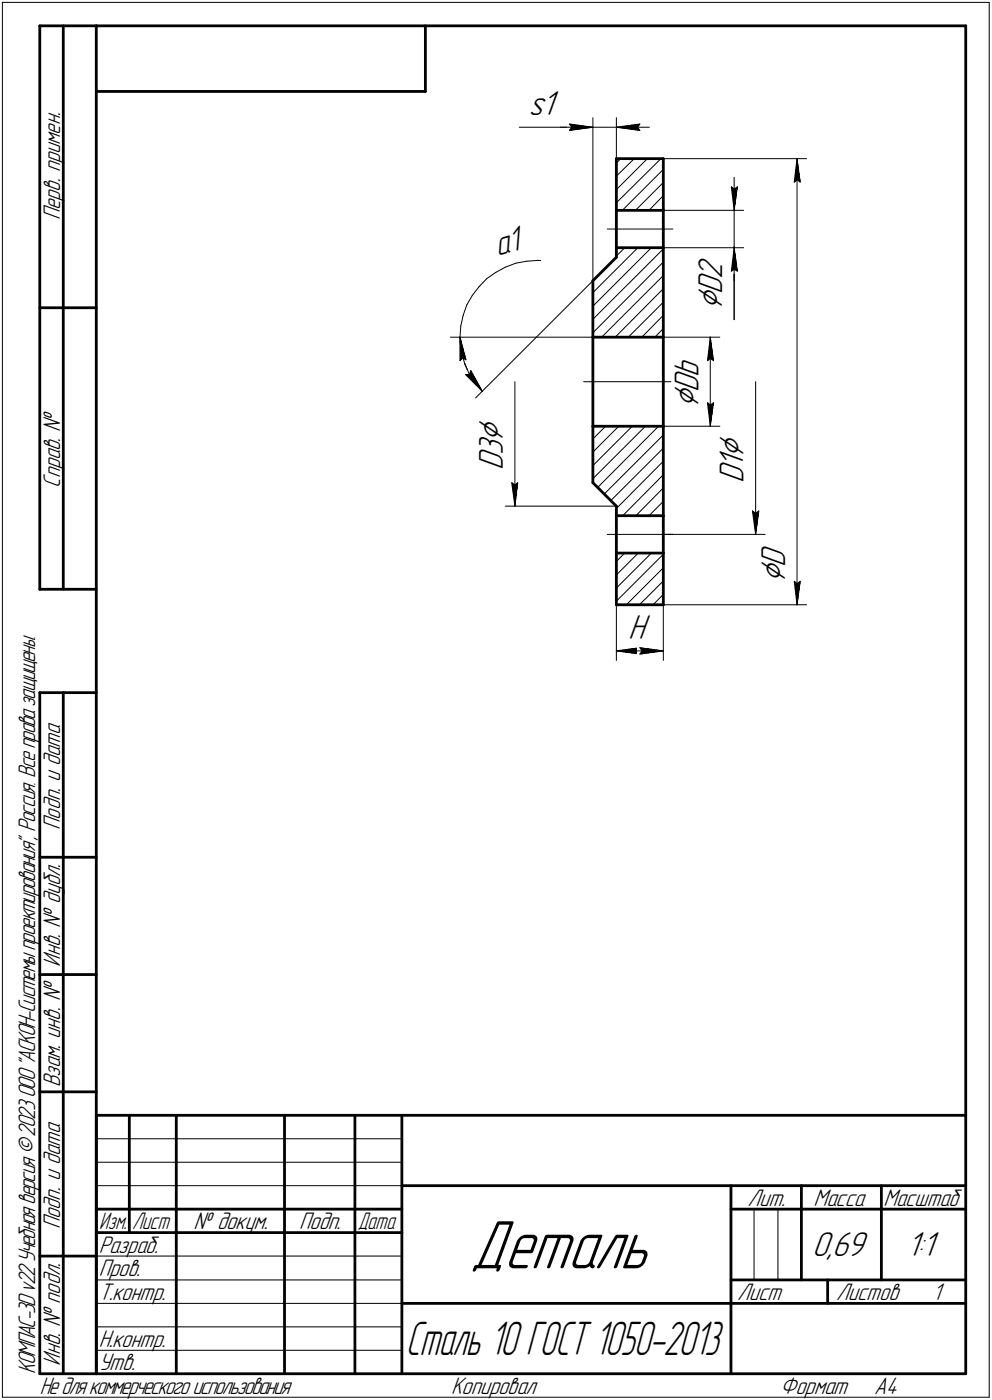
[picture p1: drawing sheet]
<svg xmlns="http://www.w3.org/2000/svg" width="211mm" height="298mm" viewBox="0 0 211 298" stroke-linecap="round" stroke-linejoin="round" font-family="sans-serif">
<defs><g id="words">
<text font-size="15.6" x="100" y="270.1">Деталь</text>
<text font-size="10.7" x="86.3" y="288.5">Сталь 10 ГОСТ 1050-2013</text>
<g font-size="8.5">
<text x="153.7" y="66" transform="rotate(-90 153.7 66)">Ç</text>
<text x="148.6" y="86.9" transform="rotate(-90 148.6 86.9)">Ç</text>
<text x="107" y="94.2" transform="rotate(-90 107 94.2)">Ç</text>
<text x="158.2" y="97.5" transform="rotate(-90 158.2 97.5)">Ç</text>
<text x="167.1" y="124.1" transform="rotate(-90 167.1 124.1)">Ç</text>
</g>
<g font-size="7.8">
<text x="112.5" y="24.5">s1</text>
<text x="105.9" y="54.5" transform="rotate(-16 105.9 54.5)">a1</text>
<text x="153.7" y="59.4" transform="rotate(-90 153.7 59.4)">2</text>
<text x="153.7" y="62.6" transform="rotate(-90 153.7 62.6)">D</text>
<text x="148.6" y="83.4" transform="rotate(-90 148.6 83.4)">D</text>
<text x="148.6" y="80.3" transform="rotate(-90 148.6 80.3)">b</text>
<text x="107" y="100.1" transform="rotate(-90 107 100.1)">D</text>
<text x="107" y="97" transform="rotate(-90 107 97)">3</text>
<text x="158.2" y="99.6" transform="rotate(-90 158.2 99.6)">1</text>
<text x="158.2" y="102.8" transform="rotate(-90 158.2 102.8)">D</text>
<text x="167.1" y="120.7" transform="rotate(-90 167.1 120.7)">D</text>
<text x="133.7" y="136.1">H</text>
<text x="172.8" y="267.5">0,69</text>
<text x="192.9" y="267.5">1:1</text>
</g>
<g font-size="5.4">
<text x="12.8" y="46.9" transform="rotate(-90 12.8 46.9)">Перв. примен.</text>
<text x="12.8" y="103.8" transform="rotate(-90 12.8 103.8)">Справ. !</text>
<text x="12.8" y="176.7" transform="rotate(-90 12.8 176.7)">Подп. и дата</text>
<text x="12.8" y="205.8" transform="rotate(-90 12.8 205.8)">Инв. ! дубл.</text>
<text x="12.8" y="231.6" transform="rotate(-90 12.8 231.6)">Взам. инв. !</text>
<text x="159.1" y="256.8">Лит.</text>
<text x="173.1" y="256.8">Масса</text>
<text x="188" y="256.8">Масштаб</text>
<text x="12.8" y="261.7" transform="rotate(-90 12.8 261.7)">Подп. и дата</text>
<text x="41.2" y="261.8">! докум.</text>
<text x="63.6" y="261.8">Подп.</text>
<text x="21" y="266.8">Разраб.</text>
<text x="21" y="271.8">Пров.</text>
<text x="21" y="276.8">Т.контр.</text>
<text x="156.9" y="276.8">Лист</text>
<text x="177.9" y="276.8">Листов</text>
<text x="198.4" y="276.8">1</text>
<text x="21" y="286.8">Н.контр.</text>
<text x="7.5" y="292.5" transform="rotate(-90 7.5 292.5)">КОМПАС-3Dv22Учебнаяверсия©2023ООО&quot;АСКОН-Системыпроектирования&quot;, Россия. Всеправазащищены.</text>
<text x="12.8" y="290.8" transform="rotate(-90 12.8 290.8)">Инв. ! подл.</text>
<text x="21" y="291.8">Утв.</text>
<text x="8.5" y="296.7">Недлякоммерческогоиспользования</text>
<text x="96" y="296.8">Копировал</text>
<text x="166" y="296.8">Формат</text>
<text x="186" y="296.8">A4</text>
</g>
<g font-size="5.3">
<text x="21.1" y="261.8">Изм.</text>
<text x="28.1" y="261.8">Лист</text>
<text x="76.1" y="261.8">Дата</text>
</g>
</g></defs>
<g fill="none" stroke="#000" stroke-width=".21">
<path d="M.5 .5v297zM.5 .5h210zM210.5 .5v297zM110.5 27.1h10.7zM119.2 27.1h7zM121.2 27.1h5zM121.2 26.4l5 .7zM121.2 26.4l.5 .7zM121.2 27.8l5-.7zM121.7 27.1l-.5 .7zM126.2 25.1v34.7zM126.2 27.1h4.9z"/>
<path d="M131.1 37.5l3.9-3.7zM131.1 34.7l1-.9zM131.1 25.1v29.7zM131.1 27.1l5 .7zM131.1 27.1l5-.7zM131.1 27.1h7.1zM135.6 27.1l.5 .7zM136.1 26.4l-.5 .7zM141.1 33.8h30.5zM155.6 39.8l.6 .5zM155.6 39.8l.6 5zM156.2 37.8v7z"/>
<path d="M156.9 39.8l-.7 5zM169 38.8l.6-.5zM169.6 33.8l.7 5zM169.6 38.3l.7 .5zM169.6 33.8l-.6 5zM169.6 33.8v95zM103.5 59.4l-1.6 1.6zM103.5 59.4l2-1.4zM105.5 58l2-1.1zM107.5 56.9l2.2-.9zM109.7 56l2.3-.4zM112 55.6l2.4-.1z"/>
<path d="M114.4 55.5h.7zM129.2 48.8h14zM131.1 43.2l9.5-9.4zM131.1 40.4l6.7-6.6zM132.4 44.8l8.7-8.7zM132.9 52.7l-1.8 1.8zM135.2 44.8l5.9-5.9zM140.9 44.8l.2-.3zM141.1 55.8l-14.9 15.1zM141.1 41.7l-3 3.1zM141.1 52.7h17.1zM141.1 44.8h17.1z"/>
<path d="M155.6 57.7l.6-.4zM156.2 52.7v15.4zM156.2 52.4v15.7zM156.2 52.7l-.6 5zM156.2 57.3l.7 .4zM156.2 52.7l.7 5zM156.2 52.7v7.1zM156.2 40.3l.7-.5zM156.2 44.8v7.9zM95.8 71.8h30.4zM97.9 72.8l.3 2.4zM97.9 71.8v1z"/>
<path d="M97.9 71.8l1.2 4.8zM97.9 71.8v5zM98 69.4l-.1 2.4zM98.2 75.2l.7 2.3zM98.5 76.2l.6 .4zM98.5 76.2l-.6 .6zM98.6 67.1l-.6 2.3zM98.9 77.5l.9 2.1zM99.1 79.8l3.5 3.5zM99.1 79.8h.8zM99.3 64.9l-.7 2.2zM99.8 79.6l1.3 1.9z"/>
<path d="M100.2 78.9l-.3 .9zM100.2 78.9l2.4 4.4zM100.5 62.9l-1.2 2zM101.9 61l-1.4 1.9zM126.2 68l14.9-15zM126.2 65.2l12.4-12.5zM126.2 62.3l9.5-9.6zM128 71.8l13.1-13.1zM133.7 71.8l7.4-7.5zM141.1 69.9l-1.7 1.9zM141.1 67.1l-4.5 4.7zM141.1 61.5l-10.2 10.3z"/>
<path d="M141.1 71.8h12.1zM150.5 76.8l.6-.5zM151.1 71.8l.7 5zM151.1 76.3l.7 .5zM151.1 71.8l-.6 5zM151.1 71.8v19zM101.1 81.5l1.5 1.8zM101.2 84.8l25-25zM109.6 81.3v26.5zM124.2 81.3h19zM126.2 93.5l2.7-2.7zM131.7 90.8l-5.5 5.5z"/>
<path d="M134.5 90.8l-8.3 8.3zM140.1 90.8l-12.9 13zM141.1 98.2l-10 10.1zM141.1 90.8h12.1zM150.5 85.8l.6 5zM150.5 85.8l.6 .5zM151.1 86.3l.7-.5zM151.8 85.8l-.7 5zM160.8 81.3v32.5zM107.5 107.8h23.6zM108.9 102.8l.7 5zM108.9 102.8l.7 .5z"/>
<path d="M109.6 103.3l.6-.5zM110.2 102.8l-.6 5zM126.2 101.9l11.1-11.1zM128.6 105.2l12.5-12.6zM129.2 113.8h14zM130 106.6l11.1-11.2zM132.9 117.8l-1.8 1.7zM135.8 117.8l-4.7 4.6zM138.1 109.8l3-3zM141.1 109.6l-.1 .2zM141.1 103.9l-5.8 5.9zM141.1 101.1l-8.6 8.7z"/>
<path d="M141.1 113.8h21.7zM160.1 108.8l.7 5zM160.1 108.8l.7 .5zM160.8 109.3l.7-.5zM161.5 108.8l-.7 5zM131.1 128l10-10zM131.1 125.2l7.5-7.4zM131.1 128.8v11.8zM131.1 138.6l5-.7zM131.1 138.6l5 .7zM131.1 138.6h10zM133.3 128.8l7.8-7.9z"/>
<path d="M135.6 138.6l.5 .7zM136.1 128.8l5-5.1zM136.1 137.9l-.5 .7zM136.1 139.3l5-.7zM136.1 137.9l.6 .7zM136.1 137.9l5 .7zM136.7 138.6l-.6 .7zM138.9 128.8l2.2-2.2zM141.1 128.8h30.5zM141.1 128.8v11.8zM169 123.8l.6 5zM169 123.8l.6 .5z"/>
<path d="M169.6 124.3l.7-.5zM170.3 123.8l-.7 5zM20.5 247.5h65zM20.5 252.5h65zM20.5 242.5h65zM160.4 257.5v15zM165.5 257.5v15zM20.5 267.5h65zM20.5 272.5h65zM20.5 277.5h65zM.5 297.5h210zM20.5 282.5h65z"/>
<path d="M20.5 287.5h65z"/>
</g>
<g fill="none" stroke="#000" stroke-width=".59">
<path d="M8.5 5.5v120zM8.5 5.5h12zM13.5 5.5v120zM20.5 5.5v287zM20.5 5.5h185zM20.5 19.5h70zM90.5 5.5v14zM205.5 5.5v287zM131.1 33.8v11zM131.1 33.8h10zM141.1 33.8v11zM126.2 59.8l4.9-5z"/>
<path d="M126.2 59.8v12zM131.1 52.7v2.1zM131.1 52.7h10zM131.1 44.8h10zM131.1 44.8v7.9zM141.1 52.7v19.1zM141.1 44.8v7.9zM8.5 65.5h12zM126.2 71.8h14.9zM126.2 71.8v19zM141.1 71.8v19zM126.2 90.8v12z"/>
<path d="M126.2 90.8h14.9zM141.1 90.8v19zM126.2 102.8l4.9 5zM131.1 107.8v2zM131.1 117.8v11zM131.1 109.8h10zM131.1 117.8h10zM131.1 109.8v8zM141.1 117.8v11zM141.1 109.8v8zM8.5 125.5h12zM131.1 128.8h10z"/>
<path d="M8.5 147.5v145zM8.5 147.5h12zM13.5 147.5v145zM8.5 182.5h12zM8.5 207.5h12zM8.5 232.5h12zM20.5 237.5h185zM20.5 237.5v55zM27.5 237.5v25zM37.5 237.5v55zM60.5 237.5v55zM75.5 237.5v55z"/>
<path d="M85.5 237.5v55zM20.5 257.5h65zM85.5 252.5h120zM155.5 252.5v40zM155.5 257.5h15zM170.5 252.5v20zM170.5 257.5h35zM187.5 252.5v20zM8.5 267.5h12zM20.5 262.5h65zM85.5 277.5h70zM155.5 277.5h50z"/>
<path d="M155.5 272.5h50zM176.1 272.5v5zM8.5 292.5h12zM20.5 292.5h185z"/>
</g>
<g fill="#fff" stroke="#fff" stroke-width=".21">
<path d="M112.4 19h6.8zM112.4 19h6.8zM112.4 19.1h6.8zM112.4 19.2h6.8zM112.4 19.3h6.8zM112.4 19.4h6.8zM112.4 19.5h6.8zM112.4 19.6h6.8zM112.4 19.6h6.8zM112.4 19.7h6.8zM112.4 19.8h6.8zM112.4 19.9h6.8zM112.4 20h6.8zM112.4 20.1h6.8zM112.4 20.2h6.8zM112.4 20.2h6.8zM112.4 20.3h6.8zM112.4 20.4h6.8zM112.4 20.5h6.8zM112.4 20.6h6.8zM112.4 20.7h6.8zM112.4 20.7h6.8zM112.4 20.8h6.8zM112.4 20.9h6.8zM112.4 21h6.8zM112.4 21.1h6.8zM112.4 21.2h6.8zM112.4 21.3h6.8zM112.4 21.3h6.8zM112.4 21.4h6.8zM112.4 21.5h6.8zM112.4 21.6h6.8zM112.4 21.7h6.8zM112.4 21.8h6.8zM112.4 21.8h6.8zM112.4 21.9h6.8zM112.4 22h6.8zM112.4 22.1h6.8zM112.4 22.2h6.8zM112.4 22.3h6.8zM112.4 22.4h6.8zM112.4 22.4h6.8zM112.4 22.5h6.8zM112.4 22.6h6.8zM112.4 22.7h6.8zM112.4 22.8h6.8zM112.4 22.9h6.8zM112.4 22.9h6.8zM112.4 23h6.8zM112.4 23.1h6.8zM112.4 23.2h6.8zM112.4 23.3h6.8zM112.4 23.4h6.8zM112.4 23.5h6.8zM112.4 23.5h6.8zM112.4 23.6h6.8zM112.4 23.7h6.8zM112.4 23.8h6.8zM112.4 23.9h6.8zM112.4 24h6.8zM112.4 24h6.8zM112.4 24.1h6.8zM112.4 24.2h6.8zM112.4 24.3h6.8zM112.4 24.4h6.8zM112.4 24.5h6.8zM112.4 24.6h6.8zM112.4 24.6h6.8zM112.4 24.7h6.8zM112.4 24.8h6.8zM112.4 24.9h6.8zM112.4 25h6.8zM112.4 25.1h6.8zM112.4 25.1h6.8zM112.4 25.2h6.8zM112.4 25.3h6.8zM112.4 25.4h6.8zM112.4 25.5h6.8zM112.4 25.6h6.8zM112.4 25.7h6.8zM112.4 25.7h6.8zM112.4 25.8h6.8zM112.4 25.9h6.8zM112.4 26h6.8z"/>
<path d="M120.6 25.9h.7zM120.6 26h1.3zM120.6 26.1h1.9zM120.6 26.2h2.6zM120.6 26.2h3.2zM120.6 26.3h3.8zM120.6 26.4h4zM120.6 26.5h4.2zM120.6 26.6h4.4zM120.6 26.7h4.6zM120.6 26.8h4.8zM120.6 26.8h5zM120.6 26.9h5.2zM120.6 27h5.4zM120.6 27.1h5.6zM120.6 27.2h5.4zM120.6 27.3h5.2zM120.6 27.3h5zM120.6 27.4h4.8zM120.6 27.5h4.6zM120.6 27.6h4.4zM120.6 27.7h4.2zM120.6 27.8h4zM120.6 27.9h3.8zM120.6 27.9h3.1zM120.6 28h2.3zM120.6 28.1h1.6zM120.6 28.2h.8z"/>
<path d="M136.1 25.9h.6zM135.5 26h1.2zM134.8 26.1h1.9zM134.2 26.2h2.5zM133.6 26.2h3.1zM132.9 26.3h3.8zM132.8 26.4h3.9zM132.6 26.5h4.1zM132.3 26.6h4.4zM132.2 26.7h4.5zM132 26.8h4.7zM131.7 26.8h5zM131.6 26.9h5.1zM131.4 27h5.3zM131.1 27.1h5.6zM131.4 27.2h5.3zM131.6 27.3h5.1zM131.7 27.3h5zM132 27.4h4.7zM132.2 27.5h4.5zM132.3 27.6h4.4zM132.6 27.7h4.1zM132.8 27.8h3.9zM132.9 27.9h3.8zM133.7 27.9h3zM134.5 28h2.2zM135.2 28.1h1.5zM136 28.2h.7z"/>
<path d="M161.4 115.7h7.3zM161.4 115.7h7.3zM161.4 115.8h7.3zM161.4 115.9h7.3zM161.4 116h7.3zM161.4 116.1h7.3zM161.4 116.2h7.3zM161.4 116.2h7.3zM161.4 116.3h7.3zM161.4 116.4h7.3zM161.4 116.5h7.3zM161.4 116.6h7.3zM161.4 116.7h7.3zM161.4 116.8h7.3zM161.4 116.8h7.3zM161.4 116.9h7.3zM161.4 117h7.3zM161.4 117.1h7.3zM161.4 117.2h7.3zM161.4 117.3h7.3zM161.4 117.3h7.3zM161.4 117.4h7.3zM161.4 117.5h7.3zM161.4 117.6h7.3zM161.4 117.7h7.3zM161.4 117.8h7.3zM161.4 117.9h7.3zM161.4 117.9h7.3zM161.4 118h7.3zM161.4 118.1h7.3zM161.4 118.2h7.3zM161.4 118.3h7.3zM161.4 118.4h7.3zM161.4 118.4h7.3zM161.4 118.5h7.3zM161.4 118.6h7.3zM161.4 118.7h7.3zM161.4 118.8h7.3zM161.4 118.9h7.3zM161.4 119h7.3zM161.4 119h7.3zM161.4 119.1h7.3zM161.4 119.2h7.3zM161.4 119.3h7.3zM161.4 119.4h7.3zM161.4 119.5h7.3zM161.4 119.5h7.3zM161.4 119.6h7.3zM161.4 119.7h7.3zM161.4 119.8h7.3zM161.4 119.9h7.3zM161.4 120h7.3zM161.4 120.1h7.3zM161.4 120.1h7.3zM161.4 120.2h7.3zM161.4 120.3h7.3zM161.4 120.4h7.3zM161.4 120.5h7.3zM161.4 120.6h7.3zM161.4 120.6h7.3zM161.4 120.7h7.3zM161.4 120.8h7.3zM161.4 120.9h7.3zM161.4 121h7.3zM161.4 121.1h7.3zM161.4 121.2h7.3zM161.4 121.2h7.3zM161.4 121.3h7.3zM161.4 121.4h7.3zM161.4 121.5h7.3zM161.4 121.6h7.3zM161.4 121.7h7.3zM161.4 121.8h7.3zM161.4 121.8h7.3zM161.4 121.9h7.3zM161.4 122h7.3zM161.4 122.1h7.3zM161.4 122.2h7.3zM161.4 122.3h7.3zM161.4 122.3h7.3zM161.4 122.4h7.3zM161.4 122.5h7.3zM161.4 122.6h7.3zM161.4 122.7h7.3zM161.4 122.8h7.3zM161.4 122.9h7.3zM161.4 122.9h7.3zM161.4 123h7.3zM161.4 123.1h7.3zM161.4 123.2h7.3zM161.4 123.3h7.3zM161.4 123.4h7.3zM161.4 123.4h7.3zM161.4 123.5h7.3zM161.4 123.6h7.3zM161.4 123.7h7.3zM161.4 123.8h7.3zM161.4 123.9h7.3zM161.4 124h7.3zM161.4 124h7.3z"/>
<path d="M169.5 34h.3zM169.5 34.1h.3zM169.5 34.2h.3zM169.4 34.3h.4zM169.4 34.4h.4zM169.3 34.5h.6zM169.3 34.5h.6zM169.3 34.6h.7zM169.2 34.7h.8zM169.2 34.8h.9zM169.2 34.9h.9zM169.2 35h.9zM169.2 35.1h1zM169.1 35.1h1.1zM169.1 35.2h1.2zM169.1 35.3h1.2zM169 35.4h1.3zM169 35.5h1.3zM168.9 35.6h1.4zM168.9 35.6h1.5zM168.9 35.7h1.5zM168.9 35.8h1.5zM168.9 35.9h1.5zM168.9 36h1.5zM168.9 36.1h1.5zM168.9 36.2h1.5zM168.8 36.2h1.7zM168.8 36.3h1.7zM168.8 36.4h1.7zM168.8 36.5h1.7zM168.8 36.6h1.7zM168.8 36.7h1.7zM168.8 36.7h1.7zM168.7 36.8h1.9zM168.7 36.9h1.9zM168.7 37h1.9zM168.7 37.1h1.9zM168.7 37.2h1.9zM168.7 37.3h1.9zM168.7 37.3h1.9zM168.7 37.4h1.9zM168.7 37.5h2zM168.7 37.6h2zM168.7 37.7h2zM168.7 37.8h2zM168.7 37.8h2zM168.7 37.9h2zM168.7 38h2zM168.6 38.1h2.2zM168.6 38.2h2.2zM168.6 38.3h2.2zM168.6 38.4h2.2zM168.6 38.4h2.2zM168.6 38.5h2.2zM168.6 38.6h2.2zM168.5 38.7h2.4zM168.5 38.8h2.4zM168.5 38.9h2.4zM168.5 38.9h2.4zM168.5 39h2.4zM168.5 39.1h2.4zM168.5 39.2h2.4z"/>
<path d="M168.4 123.3h2.5zM168.5 123.4h2.4zM168.5 123.4h2.4zM168.5 123.5h2.4zM168.5 123.6h2.4zM168.5 123.7h2.4zM168.5 123.8h2.4zM168.5 123.9h2.4zM168.6 124h2.2zM168.6 124h2.2zM168.6 124.1h2.2zM168.6 124.2h2.2zM168.6 124.3h2.2zM168.6 124.4h2.2zM168.6 124.5h2.2zM168.7 124.5h2zM168.7 124.6h2zM168.7 124.7h2zM168.7 124.8h2zM168.7 124.9h2zM168.7 125h2zM168.7 125.1h2zM168.7 125.1h1.9zM168.7 125.2h1.9zM168.7 125.3h1.9zM168.7 125.4h1.9zM168.7 125.5h1.9zM168.7 125.6h1.9zM168.7 125.6h1.9zM168.7 125.7h1.9zM168.8 125.8h1.7zM168.8 125.9h1.7zM168.8 126h1.7zM168.8 126.1h1.7zM168.8 126.2h1.7zM168.8 126.2h1.7zM168.8 126.3h1.7zM168.9 126.4h1.5zM168.9 126.5h1.5zM168.9 126.6h1.5zM168.9 126.7h1.5zM168.9 126.7h1.5zM168.9 126.8h1.5zM168.9 126.9h1.5zM168.9 127h1.4zM169 127.1h1.3zM169 127.2h1.3zM169.1 127.3h1.2zM169.1 127.3h1.2zM169.1 127.4h1.1zM169.2 127.5h1zM169.2 127.6h.9zM169.2 127.7h.9zM169.2 127.8h.9zM169.2 127.8h.8zM169.3 127.9h.7zM169.3 128h.6zM169.3 128.1h.6zM169.4 128.2h.4zM169.4 128.3h.4zM169.5 128.4h.3zM169.5 128.4h.3zM169.5 128.5h.3z"/>
<path d="M142.9 75.7h7.3zM142.9 75.8h7.3zM142.9 75.9h7.3zM142.9 75.9h7.3zM142.9 76h7.3zM142.9 76.1h7.3zM142.9 76.2h7.3zM142.9 76.3h7.3zM142.9 76.4h7.3zM142.9 76.5h7.3zM142.9 76.5h7.3zM142.9 76.6h7.3zM142.9 76.7h7.3zM142.9 76.8h7.3zM142.9 76.9h7.3zM142.9 77h7.3zM142.9 77h7.3zM142.9 77.1h7.3zM142.9 77.2h7.3zM142.9 77.3h7.3zM142.9 77.4h7.3zM142.9 77.5h7.3zM142.9 77.6h7.3zM142.9 77.6h7.3zM142.9 77.7h7.3zM142.9 77.8h7.3zM142.9 77.9h7.3zM142.9 78h7.3zM142.9 78.1h7.3zM142.9 78.1h7.3zM142.9 78.2h7.3zM142.9 78.3h7.3zM142.9 78.4h7.3zM142.9 78.5h7.3zM142.9 78.6h7.3zM142.9 78.7h7.3zM142.9 78.7h7.3zM142.9 78.8h7.3zM142.9 78.9h7.3zM142.9 79h7.3zM142.9 79.1h7.3zM142.9 79.2h7.3zM142.9 79.2h7.3zM142.9 79.3h7.3zM142.9 79.4h7.3zM142.9 79.5h7.3zM142.9 79.6h7.3zM142.9 79.7h7.3zM142.9 79.8h7.3zM142.9 79.8h7.3zM142.9 79.9h7.3zM142.9 80h7.3zM142.9 80.1h7.3zM142.9 80.2h7.3zM142.9 80.3h7.3zM142.9 80.3h7.3zM142.9 80.4h7.3zM142.9 80.5h7.3zM142.9 80.6h7.3zM142.9 80.7h7.3zM142.9 80.8h7.3zM142.9 80.9h7.3zM142.9 80.9h7.3zM142.9 81h7.3zM142.9 81.1h7.3zM142.9 81.2h7.3zM142.9 81.3h7.3zM142.9 81.4h7.3zM142.9 81.4h7.3zM142.9 81.5h7.3zM142.9 81.6h7.3zM142.9 81.7h7.3zM142.9 81.8h7.3zM142.9 81.9h7.3zM142.9 82h7.3zM142.9 82h7.3zM142.9 82.1h7.3zM142.9 82.2h7.3zM142.9 82.3h7.3zM142.9 82.4h7.3zM142.9 82.5h7.3zM142.9 82.5h7.3zM142.9 82.6h7.3zM142.9 82.7h7.3zM142.9 82.8h7.3zM142.9 82.9h7.3zM142.9 83h7.3zM142.9 83.1h7.3zM142.9 83.1h7.3zM142.9 83.2h7.3zM142.9 83.3h7.3zM142.9 83.4h7.3zM142.9 83.5h7.3zM142.9 83.6h7.3zM142.9 83.7h7.3zM142.9 83.7h7.3zM142.9 83.8h7.3zM142.9 83.9h7.3zM142.9 84h7.3zM142.9 84.1h7.3zM142.9 84.2h7.3zM142.9 84.2h7.3zM142.9 84.3h7.3zM142.9 84.4h7.3zM142.9 84.5h7.3zM142.9 84.6h7.3zM142.9 84.7h7.3zM142.9 84.8h7.3zM142.9 84.8h7.3zM142.9 84.9h7.3zM142.9 85h7.3zM142.9 85.1h7.3zM142.9 85.2h7.3zM142.9 85.3h7.3zM142.9 85.3h7.3zM142.9 85.4h7.3zM142.9 85.5h7.3zM142.9 85.6h7.3zM142.9 85.7h7.3zM142.9 85.8h7.3zM142.9 85.9h7.3zM142.9 85.9h7.3zM142.9 86h7.3zM142.9 86.1h7.3zM142.9 86.2h7.3zM142.9 86.3h7.3zM142.9 86.4h7.3zM142.9 86.4h7.3zM142.9 86.5h7.3zM142.9 86.6h7.3zM142.9 86.7h7.3zM142.9 86.8h7.3z"/>
<path d="M151 72.1h.3zM151 72.1h.3zM151 72.2h.4zM151 72.3h.4zM151 72.4h.4zM150.9 72.5h.6zM150.9 72.6h.6zM150.9 72.6h.7zM150.8 72.7h.8zM150.8 72.8h.8zM150.8 72.9h.8zM150.7 73h.9zM150.7 73.1h1zM150.6 73.2h1.1zM150.6 73.2h1.2zM150.6 73.3h1.2zM150.5 73.4h1.4zM150.5 73.5h1.4zM150.5 73.6h1.4zM150.5 73.7h1.5zM150.5 73.7h1.5zM150.5 73.8h1.5zM150.5 73.9h1.5zM150.5 74h1.5zM150.5 74.1h1.5zM150.5 74.2h1.5zM150.4 74.3h1.7zM150.4 74.3h1.7zM150.4 74.4h1.7zM150.4 74.5h1.7zM150.4 74.6h1.7zM150.4 74.7h1.7zM150.4 74.8h1.7zM150.3 74.8h1.8zM150.3 74.9h1.8zM150.3 75h1.8zM150.3 75.1h1.8zM150.3 75.2h1.8zM150.3 75.3h1.8zM150.3 75.4h1.8zM150.2 75.4h1.9zM150.2 75.5h2zM150.2 75.6h2zM150.2 75.7h2zM150.2 75.8h2zM150.2 75.9h2zM150.2 75.9h2zM150.2 76h2zM150.1 76.1h2.2zM150.1 76.2h2.2zM150.1 76.3h2.2zM150.1 76.4h2.2zM150.1 76.5h2.2zM150.1 76.5h2.2zM150.1 76.6h2.2zM150 76.7h2.4zM150 76.8h2.4zM150 76.9h2.4zM150 77h2.4zM150 77h2.4zM150 77.1h2.4zM150 77.2h2.4z"/>
<path d="M149.9 85.3h2.5zM150 85.3h2.4zM150 85.4h2.4zM150 85.5h2.4zM150 85.6h2.4zM150 85.7h2.4zM150 85.8h2.4zM150 85.9h2.4zM150.1 85.9h2.2zM150.1 86h2.2zM150.1 86.1h2.2zM150.1 86.2h2.2zM150.1 86.3h2.2zM150.1 86.4h2.2zM150.1 86.4h2.2zM150.2 86.5h2zM150.2 86.6h2zM150.2 86.7h2zM150.2 86.8h2zM150.2 86.9h2zM150.2 87h2zM150.2 87h2zM150.2 87.1h1.9zM150.3 87.2h1.8zM150.3 87.3h1.8zM150.3 87.4h1.8zM150.3 87.5h1.8zM150.3 87.5h1.8zM150.3 87.6h1.8zM150.3 87.7h1.8zM150.4 87.8h1.7zM150.4 87.9h1.7zM150.4 88h1.7zM150.4 88.1h1.7zM150.4 88.1h1.7zM150.4 88.2h1.7zM150.4 88.3h1.7zM150.5 88.4h1.5zM150.5 88.5h1.5zM150.5 88.6h1.5zM150.5 88.6h1.5zM150.5 88.7h1.5zM150.5 88.8h1.5zM150.5 88.9h1.5zM150.5 89h1.4zM150.5 89.1h1.4zM150.5 89.2h1.4zM150.6 89.2h1.2zM150.6 89.3h1.2zM150.6 89.4h1.1zM150.7 89.5h1zM150.7 89.6h.9zM150.8 89.7h.8zM150.8 89.7h.8zM150.8 89.8h.8zM150.9 89.9h.7zM150.9 90h.6zM150.9 90.1h.6zM151 90.2h.4zM151 90.3h.4zM151 90.3h.4zM151 90.4h.3zM151 90.5h.3z"/>
<path d="M110.6 47.4h.3zM110.2 47.5h.7zM109.9 47.6h1zM109.6 47.7h1.4zM109.3 47.8h1.7zM109 47.8h2zM108.7 47.9h2.3zM108.4 48h2.7zM108 48.1h3.1zM107.8 48.2h3.3zM107.4 48.3h3.7zM107.1 48.3h4.1zM106.8 48.4h4.4zM106.5 48.5h4.7zM106.2 48.6h5.1zM105.9 48.7h5.4zM105.6 48.8h5.7zM105.2 48.9h6.1zM105 48.9h6.3zM104.6 49h6.7zM104.3 49.1h7zM104.4 49.2h6.9zM104.4 49.3h7zM104.4 49.4h7zM104.5 49.4h6.9zM104.5 49.5h7zM104.5 49.6h7zM104.5 49.7h7zM104.6 49.8h6.9zM104.6 49.9h7zM104.6 50h7zM104.6 50h7zM104.6 50.1h7zM104.6 50.2h7.1zM104.6 50.3h7.1zM104.7 50.4h7zM104.7 50.5h7.1zM104.7 50.5h7.1zM104.8 50.6h7zM104.8 50.7h7zM104.8 50.8h7zM104.8 50.9h7zM104.9 51h6.9zM104.9 51.1h6.9zM104.9 51.1h7zM105 51.2h6.9zM105 51.3h6.9zM105 51.4h7zM105 51.5h7zM105.1 51.6h6.9zM105.1 51.6h6.9zM105.1 51.7h7zM105.2 51.8h6.9zM105.2 51.9h6.9zM105.2 52h6.9zM105.2 52.1h7zM105.2 52.2h7zM105.2 52.2h7zM105.2 52.3h7.1zM105.3 52.4h7zM105.3 52.5h7zM105.3 52.6h7zM105.3 52.7h7.1zM105.4 52.7h7zM105.4 52.8h7zM105.4 52.9h7zM105.5 53h6.9zM105.5 53.1h6.9zM105.5 53.2h6.9zM105.5 53.3h7zM105.6 53.3h6.9zM105.6 53.4h6.9zM105.6 53.5h6.9zM105.7 53.6h6.9zM105.7 53.7h6.9zM105.7 53.8h6.9zM105.7 53.8h6.9zM105.7 53.9h7zM105.7 54h7zM105.7 54.1h7zM105.8 54.2h6.9zM105.8 54.3h6.6zM105.8 54.4h6.3zM105.8 54.4h6zM105.9 54.5h5.6zM105.9 54.6h5.3zM105.9 54.7h5zM106 54.8h4.6zM106 54.9h4.3zM106 54.9h4zM106 55h3.6zM106.1 55.1h3.3zM106.1 55.2h3zM106.1 55.3h2.6zM106.2 55.4h2.3zM106.2 55.5h1.9zM106.2 55.5h1.7zM106.2 55.6h1.3zM106.3 55.7h.9zM106.3 55.8h.6zM106.3 55.9h.3z"/>
<path d="M100.2 78.3h.2zM100.1 78.4h.4zM100 78.5h.5zM99.8 78.6h.8zM99.7 78.7h.9zM99.6 78.7h1.1zM99.5 78.8h1.2zM99.3 78.9h1.5zM99.2 79h1.6zM99.1 79.1h1.7zM99 79.2h1.9zM98.9 79.2h2zM98.8 79.3h2.2zM98.6 79.4h2.4zM98.6 79.5h2.5zM98.5 79.6h2.6zM98.3 79.7h2.9zM98.4 79.8h2.8zM98.5 79.8h2.8zM98.6 79.9h2.7zM98.6 80h2.7zM98.7 80.1h2.7zM98.8 80.2h2.6zM98.9 80.3h2.6zM99 80.3h2.5zM99.1 80.4h2.5zM99.1 80.5h2.5zM99.2 80.6h2.5zM99.3 80.7h2.5zM99.4 80.8h2.4zM99.5 80.9h2.4zM99.6 80.9h2.3zM99.7 81h2.2zM99.7 81.1h2.2zM99.8 81.2h2.2zM99.9 81.3h2.1zM100 81.4h2.1zM100.1 81.4h2zM100.2 81.5h2zM100.2 81.6h2zM100.3 81.7h1.9zM100.4 81.8h1.9zM100.5 81.9h1.8zM100.6 82h1.7zM100.7 82h1.6zM100.8 82.1h1.6zM100.8 82.2h1.6zM100.9 82.3h1.5zM100.9 82.4h1.5zM101.1 82.5h1.3zM101.3 82.5h1.1zM101.4 82.6h1zM101.6 82.7h.9zM101.8 82.8h.7zM101.9 82.9h.6zM102 83h.5zM102.2 83.1h.4zM102.4 83.1h.2z"/>
<path d="M97.9 72h.1zM97.9 72.1h.1zM97.8 72.1h.3zM97.8 72.2h.3zM97.8 72.3h.4zM97.8 72.4h.5zM97.7 72.5h.6zM97.7 72.6h.7zM97.7 72.6h.7zM97.6 72.7h.9zM97.6 72.8h.9zM97.6 72.9h1zM97.6 73h1zM97.5 73.1h1.1zM97.5 73.2h1.2zM97.5 73.2h1.2zM97.5 73.3h1.3zM97.5 73.4h1.3zM97.5 73.5h1.4zM97.5 73.6h1.4zM97.4 73.7h1.5zM97.4 73.7h1.6zM97.4 73.8h1.6zM97.4 73.9h1.6zM97.4 74h1.6zM97.4 74.1h1.7zM97.4 74.2h1.7zM97.4 74.3h1.7zM97.4 74.3h1.7zM97.4 74.4h1.7zM97.4 74.5h1.7zM97.4 74.6h1.7zM97.4 74.7h1.8zM97.4 74.8h1.8zM97.4 74.8h1.8zM97.4 74.9h1.9zM97.4 75h1.9zM97.4 75.1h1.9zM97.4 75.2h1.9zM97.4 75.3h2zM97.4 75.4h2zM97.4 75.4h2zM97.4 75.5h2zM97.4 75.6h2.1zM97.4 75.7h2.1zM97.4 75.8h2.1zM97.4 75.9h2.2zM97.4 75.9h2.2zM97.4 76h2.2zM97.4 76.1h2.2zM97.4 76.2h2.3zM97.4 76.3h2.3zM97.4 76.4h2.3zM97.4 76.5h2.3zM97.4 76.5h2.3zM97.4 76.6h2.3zM97.4 76.7h2.3zM97.4 76.8h2.4zM97.4 76.9h2.4zM97.4 77h2.4zM97.4 77h2.4zM97.4 77.1h1.8zM97.4 77.2h1.2zM97.4 77.3h.6z"/>
<path d="M133.7 130.5h5zM133.7 130.6h5zM133.7 130.6h5zM133.7 130.7h5zM133.7 130.8h5zM133.7 130.9h5zM133.7 131h5zM133.7 131.1h5zM133.7 131.1h5zM133.7 131.2h5zM133.7 131.3h5zM133.7 131.4h5zM133.7 131.5h5zM133.7 131.6h5zM133.7 131.7h5zM133.7 131.7h5zM133.7 131.8h5zM133.7 131.9h5zM133.7 132h5zM133.7 132.1h5zM133.7 132.2h5zM133.7 132.2h5zM133.7 132.3h5zM133.7 132.4h5zM133.7 132.5h5zM133.7 132.6h5zM133.7 132.7h5zM133.7 132.8h5zM133.7 132.8h5zM133.7 132.9h5zM133.7 133h5zM133.7 133.1h5zM133.7 133.2h5zM133.7 133.3h5zM133.7 133.3h5zM133.7 133.4h5zM133.7 133.5h5zM133.7 133.6h5zM133.7 133.7h5zM133.7 133.8h5zM133.7 133.9h5zM133.7 133.9h5zM133.7 134h5zM133.7 134.1h5zM133.7 134.2h5zM133.7 134.3h5zM133.7 134.4h5zM133.7 134.5h5zM133.7 134.5h5zM133.7 134.6h5zM133.7 134.7h5zM133.7 134.8h5zM133.7 134.9h5zM133.7 135h5zM133.7 135h5zM133.7 135.1h5zM133.7 135.2h5zM133.7 135.3h5zM133.7 135.4h5zM133.7 135.5h5zM133.7 135.6h5zM133.7 135.6h5zM133.7 135.7h5zM133.7 135.8h5zM133.7 135.9h5zM133.7 136h5zM133.7 136.1h5zM133.7 136.1h5zM133.7 136.2h5zM133.7 136.3h5zM133.7 136.4h5zM133.7 136.5h5zM133.7 136.6h5zM133.7 136.7h5zM133.7 136.7h5zM133.7 136.8h5zM133.7 136.9h5zM133.7 137h5zM133.7 137.1h5zM133.7 137.2h5zM133.7 137.2h5zM133.7 137.3h5zM133.7 137.4h5zM133.7 137.5h5z"/>
<path d="M136 137.5h.7zM135.2 137.6h1.5zM134.5 137.7h2.2zM133.7 137.8h3zM132.9 137.8h3.8zM132.8 137.9h3.9zM132.6 138h4.1zM132.3 138.1h4.4zM132.2 138.2h4.5zM132 138.3h4.7zM131.7 138.3h5zM131.6 138.4h5.1zM131.4 138.5h5.3zM131.1 138.6h5.6zM131.4 138.7h5.3zM131.6 138.8h5.1zM131.7 138.9h5zM132 138.9h4.7zM132.2 139h4.5zM132.3 139.1h4.4zM132.6 139.2h4.1zM132.8 139.3h3.9zM132.9 139.4h3.8zM133.6 139.4h3.1zM134.2 139.5h2.5zM134.8 139.6h1.9zM135.5 139.7h1.2zM136.1 139.8h.6z"/>
<path d="M135.6 137.5h.8zM135.6 137.6h1.6zM135.6 137.7h2.3zM135.6 137.8h3.1zM135.6 137.8h3.8zM135.6 137.9h4zM135.6 138h4.2zM135.6 138.1h4.4zM135.6 138.2h4.6zM135.6 138.3h4.8zM135.6 138.3h4.9zM135.6 138.4h5.2zM135.6 138.5h5.4zM135.6 138.6h5.5zM135.6 138.7h5.4zM135.6 138.8h5.2zM135.6 138.9h4.9zM135.6 138.9h4.8zM135.6 139h4.6zM135.6 139.1h4.4zM135.6 139.2h4.2zM135.6 139.3h4zM135.6 139.4h3.8zM135.6 139.4h3.2zM135.6 139.5h2.6zM135.6 139.6h1.9zM135.6 139.7h1.3zM135.6 139.8h.7z"/>
<path d="M101.3 88.9h7.2zM101.3 89h7.2zM101.3 89.1h7.2zM101.3 89.2h7.2zM101.3 89.2h7.2zM101.3 89.3h7.2zM101.3 89.4h7.2zM101.3 89.5h7.2zM101.3 89.6h7.2zM101.3 89.7h7.2zM101.3 89.7h7.2zM101.3 89.8h7.2zM101.3 89.9h7.2zM101.3 90h7.2zM101.3 90.1h7.2zM101.3 90.2h7.2zM101.3 90.3h7.2zM101.3 90.3h7.2zM101.3 90.4h7.2zM101.3 90.5h7.2zM101.3 90.6h7.2zM101.3 90.7h7.2zM101.3 90.8h7.2zM101.3 90.8h7.2zM101.3 90.9h7.2zM101.3 91h7.2zM101.3 91.1h7.2zM101.3 91.2h7.2zM101.3 91.3h7.2zM101.3 91.4h7.2zM101.3 91.4h7.2zM101.3 91.5h7.2zM101.3 91.6h7.2zM101.3 91.7h7.2zM101.3 91.8h7.2zM101.3 91.9h7.2zM101.3 91.9h7.2zM101.3 92h7.2zM101.3 92.1h7.2zM101.3 92.2h7.2zM101.3 92.3h7.2zM101.3 92.4h7.2zM101.3 92.5h7.2zM101.3 92.5h7.2zM101.3 92.6h7.2zM101.3 92.7h7.2zM101.3 92.8h7.2zM101.3 92.9h7.2zM101.3 93h7.2zM101.3 93h7.2zM101.3 93.1h7.2zM101.3 93.2h7.2zM101.3 93.3h7.2zM101.3 93.4h7.2zM101.3 93.5h7.2zM101.3 93.6h7.2zM101.3 93.6h7.2zM101.3 93.7h7.2zM101.3 93.8h7.2zM101.3 93.9h7.2zM101.3 94h7.2zM101.3 94.1h7.2zM101.3 94.1h7.2zM101.3 94.2h7.2zM101.3 94.3h7.2zM101.3 94.4h7.2zM101.3 94.5h7.2zM101.3 94.6h7.2zM101.3 94.7h7.2zM101.3 94.7h7.2zM101.3 94.8h7.2zM101.3 94.9h7.2zM101.3 95h7.2zM101.3 95.1h7.2zM101.3 95.2h7.2zM101.3 95.2h7.2zM101.3 95.3h7.2zM101.3 95.4h7.2zM101.3 95.5h7.2zM101.3 95.6h7.2zM101.3 95.7h7.2zM101.3 95.8h7.2zM101.3 95.8h7.2zM101.3 95.9h7.2zM101.3 96h7.2zM101.3 96.1h7.2zM101.3 96.2h7.2zM101.3 96.3h7.2zM101.3 96.4h7.2zM101.3 96.4h7.2zM101.3 96.5h7.2zM101.3 96.6h7.2zM101.3 96.7h7.2zM101.3 96.8h7.2zM101.3 96.9h7.2zM101.3 96.9h7.2zM101.3 97h7.2zM101.3 97.1h7.2zM101.3 97.2h7.2zM101.3 97.3h7.2zM101.3 97.4h7.2zM101.3 97.5h7.2zM101.3 97.5h7.2zM101.3 97.6h7.2zM101.3 97.7h7.2zM101.3 97.8h7.2zM101.3 97.9h7.2zM101.3 98h7.2zM101.3 98h7.2zM101.3 98.1h7.2zM101.3 98.2h7.2zM101.3 98.3h7.2zM101.3 98.4h7.2zM101.3 98.5h7.2zM101.3 98.6h7.2zM101.3 98.6h7.2zM101.3 98.7h7.2zM101.3 98.8h7.2zM101.3 98.9h7.2zM101.3 99h7.2zM101.3 99.1h7.2zM101.3 99.1h7.2zM101.3 99.2h7.2zM101.3 99.3h7.2zM101.3 99.4h7.2zM101.3 99.5h7.2zM101.3 99.6h7.2zM101.3 99.7h7.2zM101.3 99.7h7.2zM101.3 99.8h7.2zM101.3 99.9h7.2zM101.3 100h7.2zM101.3 100.1h7.2z"/>
<path d="M108.3 102.3h2.4zM108.4 102.4h2.3zM108.4 102.4h2.3zM108.4 102.5h2.3zM108.4 102.6h2.3zM108.4 102.7h2.3zM108.4 102.8h2.3zM108.4 102.9h2.3zM108.5 103h2.2zM108.5 103h2.2zM108.5 103.1h2.2zM108.5 103.2h2.2zM108.5 103.3h2.2zM108.5 103.4h2.2zM108.5 103.5h2.2zM108.5 103.5h2.1zM108.5 103.6h2.1zM108.5 103.7h2.1zM108.5 103.8h2.1zM108.5 103.9h2.1zM108.5 104h2.1zM108.5 104.1h2.1zM108.5 104.1h2zM108.6 104.2h1.9zM108.6 104.3h1.9zM108.6 104.4h1.9zM108.6 104.5h1.9zM108.6 104.6h1.9zM108.6 104.6h1.9zM108.6 104.7h1.9zM108.7 104.8h1.7zM108.7 104.9h1.7zM108.7 105h1.7zM108.7 105.1h1.7zM108.7 105.2h1.7zM108.7 105.2h1.7zM108.7 105.3h1.7zM108.8 105.4h1.5zM108.8 105.5h1.5zM108.8 105.6h1.5zM108.8 105.7h1.5zM108.8 105.7h1.5zM108.8 105.8h1.5zM108.8 105.9h1.5zM108.8 106h1.4zM108.9 106.1h1.3zM108.9 106.2h1.3zM109 106.3h1.2zM109 106.3h1.2zM109.1 106.4h1.1zM109.1 106.5h1zM109.1 106.6h1zM109.1 106.7h.9zM109.1 106.8h.9zM109.2 106.8h.8zM109.2 106.9h.7zM109.3 107h.6zM109.3 107.1h.6zM109.3 107.2h.5zM109.4 107.3h.4zM109.4 107.4h.3zM109.5 107.4h.2zM109.5 107.5h.2z"/>
<path d="M148 54.4h7.3zM148 54.5h7.3zM148 54.6h7.3zM148 54.7h7.3zM148 54.8h7.3zM148 54.9h7.3zM148 54.9h7.3zM148 55h7.3zM148 55.1h7.3zM148 55.2h7.3zM148 55.3h7.3zM148 55.4h7.3zM148 55.5h7.3zM148 55.5h7.3zM148 55.6h7.3zM148 55.7h7.3zM148 55.8h7.3zM148 55.9h7.3zM148 56h7.3zM148 56h7.3zM148 56.1h7.3zM148 56.2h7.3zM148 56.3h7.3zM148 56.4h7.3zM148 56.5h7.3zM148 56.6h7.3zM148 56.6h7.3zM148 56.7h7.3zM148 56.8h7.3zM148 56.9h7.3zM148 57h7.3zM148 57.1h7.3zM148 57.1h7.3zM148 57.2h7.3zM148 57.3h7.3zM148 57.4h7.3zM148 57.5h7.3zM148 57.6h7.3zM148 57.7h7.3zM148 57.7h7.3zM148 57.8h7.3zM148 57.9h7.3zM148 58h7.3zM148 58.1h7.3zM148 58.2h7.3zM148 58.3h7.3zM148 58.3h7.3zM148 58.4h7.3zM148 58.5h7.3zM148 58.6h7.3zM148 58.7h7.3zM148 58.8h7.3zM148 58.8h7.3zM148 58.9h7.3zM148 59h7.3zM148 59.1h7.3zM148 59.2h7.3zM148 59.3h7.3zM148 59.4h7.3zM148 59.4h7.3zM148 59.5h7.3zM148 59.6h7.3zM148 59.7h7.3zM148 59.8h7.3zM148 59.9h7.3zM148 59.9h7.3zM148 60h7.3zM148 60.1h7.3zM148 60.2h7.3zM148 60.3h7.3zM148 60.4h7.3zM148 60.5h7.3zM148 60.5h7.3zM148 60.6h7.3zM148 60.7h7.3zM148 60.8h7.3zM148 60.9h7.3zM148 61h7.3zM148 61h7.3zM148 61.1h7.3zM148 61.2h7.3zM148 61.3h7.3zM148 61.4h7.3zM148 61.5h7.3zM148 61.6h7.3zM148 61.6h7.3zM148 61.7h7.3zM148 61.8h7.3zM148 61.9h7.3zM148 62h7.3zM148 62.1h7.3zM148 62.1h7.3zM148 62.2h7.3zM148 62.3h7.3zM148 62.4h7.3zM148 62.5h7.3zM148 62.6h7.3zM148 62.7h7.3zM148 62.7h7.3zM148 62.8h7.3zM148 62.9h7.3zM148 63h7.3zM148 63.1h7.3zM148 63.2h7.3zM148 63.2h7.3zM148 63.3h7.3zM148 63.4h7.3zM148 63.5h7.3zM148 63.6h7.3zM148 63.7h7.3zM148 63.8h7.3zM148 63.8h7.3zM148 63.9h7.3zM148 64h7.3zM148 64.1h7.3zM148 64.2h7.3zM148 64.3h7.3zM148 64.3h7.3zM148 64.4h7.3zM148 64.5h7.3zM148 64.6h7.3zM148 64.7h7.3zM148 64.8h7.3zM148 64.9h7.3zM148 64.9h7.3zM148 65h7.3zM148 65.1h7.3zM148 65.2h7.3zM148 65.3h7.3zM148 65.4h7.3zM148 65.4h7.3zM148 65.5h7.3zM148 65.6h7.3zM148 65.7h7.3zM148 65.8h7.3zM148 65.9h7.3zM148 66h7.3z"/>
<path d="M156.1 53h.3zM156.1 53.1h.3zM156.1 53.2h.4zM156 53.3h.5zM156 53.3h.5zM156 53.4h.5zM156 53.5h.5zM156 53.6h.6zM155.9 53.7h.7zM155.9 53.8h.8zM155.9 53.8h.8zM155.8 53.9h.9zM155.8 54h1zM155.7 54.1h1.1zM155.7 54.2h1.2zM155.7 54.3h1.2zM155.6 54.4h1.4zM155.6 54.4h1.4zM155.5 54.5h1.5zM155.5 54.6h1.6zM155.5 54.7h1.6zM155.5 54.8h1.6zM155.5 54.9h1.6zM155.5 54.9h1.6zM155.5 55h1.6zM155.5 55.1h1.6zM155.4 55.2h1.7zM155.4 55.3h1.7zM155.4 55.4h1.7zM155.4 55.5h1.7zM155.4 55.5h1.7zM155.4 55.6h1.7zM155.4 55.7h1.7zM155.4 55.8h1.8zM155.4 55.9h1.8zM155.4 56h1.8zM155.4 56h1.8zM155.4 56.1h1.8zM155.4 56.2h1.8zM155.4 56.3h1.8zM155.3 56.4h1.9zM155.3 56.5h2zM155.3 56.6h2zM155.3 56.6h2zM155.3 56.7h2zM155.3 56.8h2zM155.3 56.9h2zM155.3 57h2zM155.2 57.1h2.2zM155.2 57.1h2.2zM155.2 57.2h2.2zM155.2 57.3h2.2zM155.2 57.4h2.2zM155.2 57.5h2.2zM155.2 57.6h2.2zM155.1 57.7h2.4zM155.1 57.7h2.4zM155.1 57.8h2.4zM155.1 57.9h2.4zM155.1 58h2.4zM155.1 58.1h2.4zM155.1 58.2h2.4z"/>
<path d="M155 39.3h2.5zM155.1 39.4h2.4zM155.1 39.5h2.4zM155.1 39.5h2.4zM155.1 39.6h2.4zM155.1 39.7h2.4zM155.1 39.8h2.4zM155.1 39.9h2.4zM155.2 40h2.2zM155.2 40h2.2zM155.2 40.1h2.2zM155.2 40.2h2.2zM155.2 40.3h2.2zM155.2 40.4h2.2zM155.2 40.5h2.2zM155.3 40.6h2zM155.3 40.6h2zM155.3 40.7h2zM155.3 40.8h2zM155.3 40.9h2zM155.3 41h2zM155.3 41.1h2zM155.3 41.1h1.9zM155.4 41.2h1.8zM155.4 41.3h1.8zM155.4 41.4h1.8zM155.4 41.5h1.8zM155.4 41.6h1.8zM155.4 41.7h1.8zM155.4 41.7h1.8zM155.4 41.8h1.7zM155.4 41.9h1.7zM155.4 42h1.7zM155.4 42.1h1.7zM155.4 42.2h1.7zM155.4 42.2h1.7zM155.4 42.3h1.7zM155.5 42.4h1.6zM155.5 42.5h1.6zM155.5 42.6h1.6zM155.5 42.7h1.6zM155.5 42.8h1.6zM155.5 42.8h1.6zM155.5 42.9h1.6zM155.5 43h1.5zM155.6 43.1h1.4zM155.6 43.2h1.4zM155.7 43.3h1.2zM155.7 43.3h1.2zM155.7 43.4h1.1zM155.8 43.5h1zM155.8 43.6h.9zM155.9 43.7h.8zM155.9 43.8h.8zM155.9 43.9h.7zM156 43.9h.6zM156 44h.5zM156 44.1h.5zM156 44.2h.5zM156 44.3h.5zM156.1 44.4h.4zM156.1 44.4h.3zM156.1 44.5h.3z"/>
<path d="M152.5 92.3h7.3zM152.5 92.4h7.3zM152.5 92.5h7.3zM152.5 92.5h7.3zM152.5 92.6h7.3zM152.5 92.7h7.3zM152.5 92.8h7.3zM152.5 92.9h7.3zM152.5 93h7.3zM152.5 93h7.3zM152.5 93.1h7.3zM152.5 93.2h7.3zM152.5 93.3h7.3zM152.5 93.4h7.3zM152.5 93.5h7.3zM152.5 93.6h7.3zM152.5 93.6h7.3zM152.5 93.7h7.3zM152.5 93.8h7.3zM152.5 93.9h7.3zM152.5 94h7.3zM152.5 94.1h7.3zM152.5 94.1h7.3zM152.5 94.2h7.3zM152.5 94.3h7.3zM152.5 94.4h7.3zM152.5 94.5h7.3zM152.5 94.6h7.3zM152.5 94.7h7.3zM152.5 94.7h7.3zM152.5 94.8h7.3zM152.5 94.9h7.3zM152.5 95h7.3zM152.5 95.1h7.3zM152.5 95.2h7.3zM152.5 95.2h7.3zM152.5 95.3h7.3zM152.5 95.4h7.3zM152.5 95.5h7.3zM152.5 95.6h7.3zM152.5 95.7h7.3zM152.5 95.8h7.3zM152.5 95.8h7.3zM152.5 95.9h7.3zM152.5 96h7.3zM152.5 96.1h7.3zM152.5 96.2h7.3zM152.5 96.3h7.3zM152.5 96.4h7.3zM152.5 96.4h7.3zM152.5 96.5h7.3zM152.5 96.6h7.3zM152.5 96.7h7.3zM152.5 96.8h7.3zM152.5 96.9h7.3zM152.5 96.9h7.3zM152.5 97h7.3zM152.5 97.1h7.3zM152.5 97.2h7.3zM152.5 97.3h7.3zM152.5 97.4h7.3zM152.5 97.5h7.3zM152.5 97.5h7.3zM152.5 97.6h7.3zM152.5 97.7h7.3zM152.5 97.8h7.3zM152.5 97.9h7.3zM152.5 98h7.3zM152.5 98h7.3zM152.5 98.1h7.3zM152.5 98.2h7.3zM152.5 98.3h7.3zM152.5 98.4h7.3zM152.5 98.5h7.3zM152.5 98.6h7.3zM152.5 98.6h7.3zM152.5 98.7h7.3zM152.5 98.8h7.3zM152.5 98.9h7.3zM152.5 99h7.3zM152.5 99.1h7.3zM152.5 99.1h7.3zM152.5 99.2h7.3zM152.5 99.3h7.3zM152.5 99.4h7.3zM152.5 99.5h7.3zM152.5 99.6h7.3zM152.5 99.7h7.3zM152.5 99.7h7.3zM152.5 99.8h7.3zM152.5 99.9h7.3zM152.5 100h7.3zM152.5 100.1h7.3zM152.5 100.2h7.3zM152.5 100.2h7.3zM152.5 100.3h7.3zM152.5 100.4h7.3zM152.5 100.5h7.3zM152.5 100.6h7.3zM152.5 100.7h7.3zM152.5 100.8h7.3zM152.5 100.8h7.3zM152.5 100.9h7.3zM152.5 101h7.3zM152.5 101.1h7.3zM152.5 101.2h7.3zM152.5 101.3h7.3zM152.5 101.3h7.3zM152.5 101.4h7.3zM152.5 101.5h7.3zM152.5 101.6h7.3zM152.5 101.7h7.3zM152.5 101.8h7.3zM152.5 101.9h7.3zM152.5 101.9h7.3zM152.5 102h7.3zM152.5 102.1h7.3zM152.5 102.2h7.3zM152.5 102.3h7.3zM152.5 102.4h7.3zM152.5 102.4h7.3zM152.5 102.5h7.3zM152.5 102.6h7.3zM152.5 102.7h7.3z"/>
<path d="M159.5 108.3h2.5zM159.6 108.4h2.4zM159.6 108.5h2.4zM159.6 108.5h2.4zM159.6 108.6h2.4zM159.6 108.7h2.4zM159.6 108.8h2.4zM159.6 108.9h2.4zM159.7 109h2.3zM159.7 109.1h2.2zM159.7 109.1h2.2zM159.7 109.2h2.2zM159.7 109.3h2.2zM159.7 109.4h2.2zM159.7 109.5h2.2zM159.8 109.6h2.1zM159.8 109.6h2.1zM159.8 109.7h2.1zM159.8 109.8h2zM159.8 109.9h2zM159.8 110h2zM159.8 110.1h2zM159.8 110.2h2zM159.9 110.2h1.9zM159.9 110.3h1.9zM159.9 110.4h1.9zM159.9 110.5h1.9zM159.9 110.6h1.8zM159.9 110.7h1.8zM159.9 110.7h1.8zM159.9 110.8h1.8zM159.9 110.9h1.8zM159.9 111h1.8zM159.9 111.1h1.8zM159.9 111.2h1.8zM159.9 111.3h1.8zM159.9 111.3h1.7zM160 111.4h1.6zM160 111.5h1.6zM160 111.6h1.6zM160 111.7h1.6zM160 111.8h1.6zM160 111.8h1.6zM160 111.9h1.6zM160 112h1.5zM160.1 112.1h1.4zM160.1 112.2h1.4zM160.2 112.3h1.3zM160.2 112.4h1.3zM160.3 112.4h1.1zM160.3 112.5h1.1zM160.3 112.6h1zM160.4 112.7h.9zM160.4 112.8h.9zM160.4 112.9h.8zM160.4 112.9h.8zM160.5 113h.6zM160.5 113.1h.6zM160.5 113.2h.5zM160.6 113.3h.4zM160.6 113.4h.4zM160.7 113.5h.3zM160.7 113.5h.3z"/>
</g>
<g fill="#000" stroke="#000" stroke-width=".21">
<path d="M121.2 26.5h.6zM121.3 26.6h1.1zM121.4 26.7h1.7zM121.4 26.8h2.3zM121.5 26.8h2.8zM121.6 26.9h3.4zM121.7 27h3.9z"/>
<path d="M121.7 27.1h4.5zM121.7 27.2h3.9zM121.6 27.3h3.4zM121.5 27.3h2.8zM121.4 27.4h2.3zM121.4 27.5h1.7zM121.3 27.6h1.1zM121.2 27.7h.6z"/>
<path d="M131.1 27.1h4.5zM131.8 27.2h3.9zM132.4 27.3h3.4zM133.1 27.3h2.8zM133.7 27.4h2.2zM134.3 27.5h1.7zM135 27.6h1.1zM135.6 27.7h.5z"/>
<path d="M135.6 26.5h.5zM135 26.6h1.1zM134.3 26.7h1.7zM133.7 26.8h2.2zM133.1 26.8h2.8zM132.4 26.9h3.4zM131.8 27h3.9z"/>
<path d="M155.7 40h.2zM155.7 40h.3zM155.7 40.1h.3zM155.7 40.2h.4zM155.7 40.3h.5zM155.7 40.4h.5zM155.7 40.5h.5zM155.8 40.6h.4zM155.8 40.6h.4zM155.8 40.7h.4zM155.8 40.8h.4zM155.8 40.9h.4zM155.8 41h.4zM155.8 41.1h.4zM155.8 41.1h.4zM155.9 41.2h.3zM155.9 41.3h.3zM155.9 41.4h.3zM155.9 41.5h.3zM155.9 41.6h.3zM155.9 41.7h.3zM155.9 41.7h.3zM155.9 41.8h.3zM155.9 41.9h.3zM156 42h.2zM156 42.1h.2zM156 42.2h.2zM156 42.2h.2zM156 42.3h.2zM156 42.4h.2zM156 42.5h.2zM156 42.6h.2zM156 42.7h.2zM156 42.8h.2zM156 42.8h.2zM156 42.9h.2zM156 43h.2zM156 43.1h.2zM156 43.2h.2zM156 43.3h.2zM156 43.3h.2z"/>
<path d="M156.7 40h.2zM156.5 40h.4zM156.5 40.1h.4zM156.4 40.2h.5zM156.2 40.3h.7zM156.2 40.4h.7zM156.2 40.5h.6zM156.2 40.6h.6zM156.2 40.6h.6zM156.2 40.7h.6zM156.2 40.8h.6zM156.2 40.9h.6zM156.2 41h.6zM156.2 41.1h.5zM156.2 41.1h.5zM156.2 41.2h.5zM156.2 41.3h.5zM156.2 41.4h.5zM156.2 41.5h.5zM156.2 41.6h.5zM156.2 41.7h.5zM156.2 41.7h.4zM156.2 41.8h.4zM156.2 41.9h.4zM156.2 42h.4zM156.2 42.1h.4zM156.2 42.2h.4zM156.2 42.2h.4zM156.2 42.3h.3zM156.2 42.4h.3zM156.2 42.5h.3zM156.2 42.6h.3zM156.2 42.7h.3zM156.2 42.8h.3zM156.2 42.8h.3zM156.2 42.9h.3zM156.2 43h.3zM156.2 43.1h.3zM156.2 43.2h.3zM156.2 43.3h.3zM156.2 43.3h.3zM156.2 43.4h.3zM156.2 43.5h.3zM156.2 43.6h.2zM156.2 43.7h.2zM156.2 43.8h.2zM156.2 43.9h.2zM156.2 43.9h.2zM156.2 44h.2zM156.2 44.1h.2z"/>
<path d="M169.4 35.2h.2zM169.4 35.3h.2zM169.4 35.4h.2zM169.4 35.5h.2zM169.4 35.6h.2zM169.4 35.6h.2zM169.4 35.7h.2zM169.4 35.8h.2zM169.4 35.9h.2zM169.3 36h.3zM169.3 36.1h.3zM169.3 36.2h.3zM169.3 36.2h.3zM169.3 36.3h.3zM169.3 36.4h.3zM169.3 36.5h.3zM169.3 36.6h.3zM169.2 36.7h.4zM169.2 36.7h.4zM169.2 36.8h.4zM169.2 36.9h.4zM169.2 37h.4zM169.2 37.1h.4zM169.2 37.2h.4zM169.2 37.3h.4zM169.2 37.3h.4zM169.2 37.4h.4zM169.2 37.5h.4zM169.2 37.6h.4zM169.2 37.7h.4zM169.2 37.8h.4zM169.2 37.8h.4zM169.2 37.9h.4zM169.2 38h.4zM169.1 38.1h.5zM169.1 38.2h.5zM169.1 38.3h.5zM169.1 38.4h.4zM169.1 38.4h.3zM169.1 38.5h.2zM169.1 38.6h.1z"/>
<path d="M169.6 34.5h.2zM169.6 34.5h.2zM169.6 34.6h.2zM169.6 34.7h.2zM169.6 34.8h.2zM169.6 34.9h.2zM169.6 35h.2zM169.6 35.1h.2zM169.6 35.1h.2zM169.6 35.2h.2zM169.6 35.3h.2zM169.6 35.4h.2zM169.6 35.5h.2zM169.6 35.6h.2zM169.6 35.6h.2zM169.6 35.7h.3zM169.6 35.8h.3zM169.6 35.9h.3zM169.6 36h.3zM169.6 36.1h.3zM169.6 36.2h.3zM169.6 36.2h.3zM169.6 36.3h.4zM169.6 36.4h.4zM169.6 36.5h.4zM169.6 36.6h.4zM169.6 36.7h.4zM169.6 36.7h.4zM169.6 36.8h.4zM169.6 36.9h.5zM169.6 37h.5zM169.6 37.1h.5zM169.6 37.2h.5zM169.6 37.3h.5zM169.6 37.3h.5zM169.6 37.4h.5zM169.6 37.5h.5zM169.6 37.6h.6zM169.6 37.7h.6zM169.6 37.8h.6zM169.6 37.8h.6zM169.6 37.9h.6zM169.6 38h.6zM169.6 38.1h.6zM169.6 38.2h.7zM169.6 38.3h.7zM169.8 38.4h.5zM169.8 38.4h.5zM169.9 38.5h.4zM170.1 38.6h.2z"/>
<path d="M156 54.2h.2zM156 54.3h.2zM156 54.4h.2zM156 54.4h.2zM156 54.5h.2zM156 54.6h.2zM156 54.7h.2zM156 54.8h.2zM156 54.9h.2zM156 54.9h.2zM156 55h.2zM156 55.1h.2zM156 55.2h.2zM156 55.3h.2zM156 55.4h.2zM156 55.5h.2zM156 55.5h.2zM155.9 55.6h.3zM155.9 55.7h.3zM155.9 55.8h.3zM155.9 55.9h.3zM155.9 56h.3zM155.9 56h.3zM155.9 56.1h.3zM155.9 56.2h.3zM155.9 56.3h.3zM155.8 56.4h.4zM155.8 56.5h.4zM155.8 56.6h.4zM155.8 56.6h.4zM155.8 56.7h.4zM155.8 56.8h.4zM155.8 56.9h.4zM155.8 57h.4zM155.7 57.1h.5zM155.7 57.1h.5zM155.7 57.2h.5zM155.7 57.3h.5zM155.7 57.4h.4zM155.7 57.5h.3zM155.7 57.6h.2z"/>
<path d="M156.2 53.4h.2zM156.2 53.5h.2zM156.2 53.6h.2zM156.2 53.7h.2zM156.2 53.8h.2zM156.2 53.8h.2zM156.2 53.9h.2zM156.2 54h.3zM156.2 54.1h.3zM156.2 54.2h.3zM156.2 54.3h.3zM156.2 54.4h.3zM156.2 54.4h.3zM156.2 54.5h.3zM156.2 54.6h.3zM156.2 54.7h.3zM156.2 54.8h.3zM156.2 54.9h.3zM156.2 54.9h.3zM156.2 55h.3zM156.2 55.1h.3zM156.2 55.2h.3zM156.2 55.3h.4zM156.2 55.4h.4zM156.2 55.5h.4zM156.2 55.5h.4zM156.2 55.6h.4zM156.2 55.7h.4zM156.2 55.8h.4zM156.2 55.9h.5zM156.2 56h.5zM156.2 56h.5zM156.2 56.1h.5zM156.2 56.2h.5zM156.2 56.3h.5zM156.2 56.4h.5zM156.2 56.5h.5zM156.2 56.6h.6zM156.2 56.6h.6zM156.2 56.7h.6zM156.2 56.8h.6zM156.2 56.9h.6zM156.2 57h.6zM156.2 57.1h.6zM156.2 57.1h.7zM156.2 57.2h.7zM156.2 57.3h.7zM156.4 57.4h.5zM156.5 57.5h.4zM156.6 57.6h.3z"/>
<path d="M97.9 72.5h.1zM97.9 72.6h.1zM97.9 72.6h.1zM97.9 72.7h.1zM97.9 72.8h.1zM97.9 72.9h.1zM97.9 73h.1zM97.9 73.1h.2zM97.9 73.2h.2zM97.9 73.2h.2zM97.9 73.3h.2zM97.9 73.4h.2zM97.9 73.5h.2zM97.9 73.6h.2zM97.9 73.7h.2zM97.9 73.7h.3zM97.9 73.8h.3zM97.9 73.9h.3zM97.9 74h.3zM97.9 74.1h.3zM97.9 74.2h.3zM97.9 74.3h.3zM97.9 74.3h.4zM97.9 74.4h.4zM97.9 74.5h.4zM97.9 74.6h.4zM97.9 74.7h.4zM97.9 74.8h.4zM97.9 74.8h.4zM97.9 74.9h.4zM97.9 75h.5zM97.9 75.1h.5zM97.9 75.2h.5zM97.9 75.3h.5zM97.9 75.4h.5zM97.9 75.4h.5zM97.9 75.5h.5zM97.9 75.6h.6zM97.9 75.7h.6zM97.9 75.8h.6zM97.9 75.9h.6zM97.9 75.9h.6zM97.9 76h.6zM97.9 76.1h.6zM97.9 76.2h.6zM97.9 76.3h.5zM97.9 76.4h.4zM97.9 76.5h.3zM97.9 76.5h.2zM97.9 76.6h.1z"/>
<path d="M98 72.8h.2zM98 72.9h.2zM98 73h.2zM98.1 73.2h.2zM98.1 73.2h.2zM98.1 73.3h.2zM98.1 73.4h.2zM98.1 73.5h.3zM98.1 73.6h.3zM98.1 73.7h.3zM98.2 73.7h.3zM98.2 73.8h.3zM98.2 73.9h.3zM98.2 74h.3zM98.2 74.1h.4zM98.2 74.2h.4zM98.2 74.3h.4zM98.3 74.3h.3zM98.3 74.4h.3zM98.3 74.5h.3zM98.3 74.6h.3zM98.3 74.7h.3zM98.3 74.8h.4zM98.3 74.8h.4zM98.3 74.9h.4zM98.4 75h.3zM98.4 75.1h.4zM98.4 75.2h.4zM98.4 75.3h.4zM98.4 75.4h.5zM98.4 75.4h.5zM98.4 75.5h.5zM98.5 75.6h.4zM98.5 75.7h.5zM98.5 75.8h.5zM98.5 75.9h.5zM98.5 75.9h.5zM98.5 76h.6zM98.5 76.1h.6zM98.5 76.2h.6zM98.6 76.3h.5zM98.8 76.4h.3zM98.9 76.5h.2z"/>
<path d="M99.1 79.8h.8zM99.1 79.8h.9zM99.2 79.9h.9zM99.3 80h.9zM99.4 80.1h.8zM99.5 80.2h.7zM99.6 80.3h.7zM99.7 80.3h.7zM99.7 80.4h.8zM99.8 80.5h.7zM99.9 80.6h.7zM100 80.7h.7zM100.1 80.8h.7zM100.2 80.9h.6zM100.2 80.9h.6zM100.3 81h.6zM100.4 81.1h.6zM100.5 81.2h.5zM100.6 81.3h.5zM100.7 81.4h.5zM100.8 81.4h.5zM100.8 81.5h.5zM100.9 81.6h.4zM101 81.7h.4zM101.1 81.8h.4zM101.2 81.9h.4zM101.3 82h.3zM101.3 82h.4zM101.4 82.1h.4zM101.5 82.2h.4zM101.6 82.3h.3zM101.7 82.4h.2zM101.8 82.5h.2zM101.9 82.5h.2zM101.9 82.6h.2zM102 82.7h.2zM102.1 82.8h.2zM102.2 82.9h.2z"/>
<path d="M100.2 79.1h.1zM100.2 79.2h.1zM100.1 79.2h.3zM100.1 79.3h.3zM100.1 79.4h.4zM100 79.5h.5zM100 79.6h.6zM100 79.7h.7zM99.9 79.8h.8zM100 79.8h.8zM100.1 79.9h.7zM100.2 80h.6zM100.2 80.1h.6zM100.2 80.2h.7zM100.3 80.3h.6zM100.4 80.3h.6zM100.5 80.4h.6zM100.5 80.5h.6zM100.6 80.6h.6zM100.7 80.7h.5zM100.8 80.8h.5zM100.8 80.9h.5zM100.8 80.9h.5zM100.9 81h.4zM101 81.1h.4zM101 81.2h.5zM101.1 81.3h.4zM101.2 81.4h.4zM101.3 81.4h.3zM101.3 81.5h.4zM101.3 81.6h.4zM101.4 81.7h.4zM101.5 81.8h.3zM101.6 81.9h.3zM101.6 82h.3zM101.7 82h.2zM101.8 82.1h.2zM101.9 82.2h.1zM101.9 82.3h.2zM101.9 82.4h.2zM102 82.5h.2zM102.1 82.6h.2zM102.2 82.7h.2z"/>
<path d="M151 73.2h.1zM151 73.3h.1zM151 73.4h.1zM151 73.5h.1zM151 73.6h.1zM151 73.7h.1zM151 73.7h.1zM151 73.8h.1zM151 73.9h.1zM150.9 74h.2zM150.9 74.1h.2zM150.9 74.2h.2zM150.9 74.3h.2zM150.9 74.3h.2zM150.9 74.4h.2zM150.9 74.5h.2zM150.9 74.6h.2zM150.8 74.7h.3zM150.8 74.8h.3zM150.8 74.8h.3zM150.8 74.9h.3zM150.8 75h.3zM150.8 75.1h.3zM150.8 75.2h.3zM150.8 75.3h.3zM150.8 75.4h.3zM150.7 75.4h.4zM150.7 75.5h.4zM150.7 75.6h.4zM150.7 75.7h.4zM150.7 75.8h.4zM150.7 75.9h.4zM150.7 75.9h.4zM150.7 76h.4zM150.6 76.1h.5zM150.6 76.2h.5zM150.6 76.3h.5zM150.6 76.4h.4zM150.6 76.5h.4zM150.6 76.5h.3zM150.6 76.6h.2z"/>
<path d="M151.1 72.5h.2zM151.1 72.6h.2zM151.1 72.6h.2zM151.1 72.7h.2zM151.1 72.8h.2zM151.1 72.9h.2zM151.1 73h.2zM151.1 73.1h.3zM151.1 73.2h.3zM151.1 73.2h.3zM151.1 73.3h.3zM151.1 73.4h.3zM151.1 73.5h.3zM151.1 73.6h.3zM151.1 73.7h.3zM151.1 73.7h.4zM151.1 73.8h.4zM151.1 73.9h.4zM151.1 74h.4zM151.1 74.1h.4zM151.1 74.2h.4zM151.1 74.3h.4zM151.1 74.3h.5zM151.1 74.4h.5zM151.1 74.5h.5zM151.1 74.6h.5zM151.1 74.7h.5zM151.1 74.8h.5zM151.1 74.8h.5zM151.1 74.9h.5zM151.1 75h.5zM151.1 75.1h.5zM151.1 75.2h.5zM151.1 75.3h.5zM151.1 75.4h.5zM151.1 75.4h.5zM151.1 75.5h.5zM151.1 75.6h.6zM151.1 75.7h.6zM151.1 75.8h.6zM151.1 75.9h.6zM151.1 75.9h.6zM151.1 76h.6zM151.1 76.1h.6zM151.1 76.2h.7zM151.1 76.3h.7zM151.3 76.4h.5zM151.4 76.5h.4zM151.5 76.5h.3zM151.6 76.6h.2z"/>
<path d="M150.6 85.9h.2zM150.6 86h.3zM150.6 86.1h.4zM150.6 86.2h.4zM150.6 86.3h.5zM150.6 86.4h.5zM150.6 86.4h.5zM150.7 86.5h.4zM150.7 86.6h.4zM150.7 86.7h.4zM150.7 86.8h.4zM150.7 86.9h.4zM150.7 87h.4zM150.7 87h.4zM150.7 87.1h.4zM150.8 87.2h.3zM150.8 87.3h.3zM150.8 87.4h.3zM150.8 87.5h.3zM150.8 87.5h.3zM150.8 87.6h.3zM150.8 87.7h.3zM150.8 87.8h.3zM150.8 87.9h.3zM150.9 88h.2zM150.9 88.1h.2zM150.9 88.1h.2zM150.9 88.2h.2zM150.9 88.3h.2zM150.9 88.4h.2zM150.9 88.5h.2zM150.9 88.6h.2zM151 88.6h.1zM151 88.7h.1zM151 88.8h.1zM151 88.9h.1zM151 89h.1zM151 89.1h.1zM151 89.2h.1zM151 89.2h.1zM151 89.3h.1z"/>
<path d="M151.6 85.9h.2zM151.5 86h.3zM151.4 86.1h.4zM151.3 86.2h.5zM151.1 86.3h.7zM151.1 86.4h.7zM151.1 86.4h.6zM151.1 86.5h.6zM151.1 86.6h.6zM151.1 86.7h.6zM151.1 86.8h.6zM151.1 86.9h.6zM151.1 87h.6zM151.1 87h.5zM151.1 87.1h.5zM151.1 87.2h.5zM151.1 87.3h.5zM151.1 87.4h.5zM151.1 87.5h.5zM151.1 87.5h.5zM151.1 87.6h.5zM151.1 87.7h.5zM151.1 87.8h.5zM151.1 87.9h.5zM151.1 88h.5zM151.1 88.1h.5zM151.1 88.1h.5zM151.1 88.2h.5zM151.1 88.3h.4zM151.1 88.4h.4zM151.1 88.5h.4zM151.1 88.6h.4zM151.1 88.6h.4zM151.1 88.7h.4zM151.1 88.8h.4zM151.1 88.9h.3zM151.1 89h.3zM151.1 89.1h.3zM151.1 89.2h.3zM151.1 89.2h.3zM151.1 89.3h.3zM151.1 89.4h.3zM151.1 89.5h.3zM151.1 89.6h.2zM151.1 89.7h.2zM151.1 89.7h.2zM151.1 89.8h.2zM151.1 89.9h.2zM151.1 90h.2zM151.1 90.1h.2z"/>
<path d="M109 103h.1zM109 103h.2zM109 103.1h.4zM109 103.2h.5zM109 103.3h.6zM109 103.4h.6zM109.1 103.5h.5zM109.1 103.5h.5zM109.1 103.6h.5zM109.1 103.7h.5zM109.1 103.8h.5zM109.1 103.9h.5zM109.1 104h.5zM109.1 104.1h.5zM109.1 104.1h.5zM109.1 104.2h.5zM109.1 104.3h.5zM109.1 104.4h.5zM109.1 104.5h.5zM109.1 104.6h.5zM109.1 104.6h.5zM109.2 104.7h.4zM109.2 104.8h.4zM109.2 104.9h.4zM109.2 105h.4zM109.2 105.1h.4zM109.2 105.2h.4zM109.2 105.2h.4zM109.3 105.3h.3zM109.3 105.4h.3zM109.3 105.5h.3zM109.3 105.6h.3zM109.3 105.7h.3zM109.3 105.7h.3zM109.3 105.8h.3zM109.4 105.9h.2zM109.4 106h.2zM109.4 106.1h.2zM109.4 106.2h.2zM109.4 106.3h.2zM109.4 106.3h.2zM109.4 106.4h.2zM109.4 106.5h.2z"/>
<path d="M110 103h.2zM109.9 103h.3zM109.8 103.1h.4zM109.7 103.2h.5zM109.6 103.3h.6zM109.6 103.4h.6zM109.6 103.5h.6zM109.6 103.5h.5zM109.6 103.6h.5zM109.6 103.7h.5zM109.6 103.8h.5zM109.6 103.9h.5zM109.6 104h.5zM109.6 104.1h.5zM109.6 104.1h.5zM109.6 104.2h.4zM109.6 104.3h.4zM109.6 104.4h.4zM109.6 104.5h.4zM109.6 104.6h.4zM109.6 104.6h.4zM109.6 104.7h.4zM109.6 104.8h.4zM109.6 104.9h.4zM109.6 105h.3zM109.6 105.1h.3zM109.6 105.2h.3zM109.6 105.2h.3zM109.6 105.3h.3zM109.6 105.4h.3zM109.6 105.5h.3zM109.6 105.6h.3zM109.6 105.7h.2zM109.6 105.7h.2zM109.6 105.8h.2zM109.6 105.9h.2zM109.6 106h.2zM109.6 106.1h.2zM109.6 106.2h.2zM109.6 106.3h.2zM109.6 106.3h.2zM109.6 106.4h.1zM109.6 106.5h.1zM109.6 106.6h.1zM109.6 106.7h.1zM109.6 106.8h.1zM109.6 106.8h.1zM109.6 106.9h.1zM109.6 107h.1z"/>
<path d="M160.2 109h.2zM160.2 109.1h.2zM160.2 109.1h.4zM160.2 109.2h.5zM160.2 109.3h.6zM160.2 109.4h.6zM160.3 109.5h.5zM160.3 109.6h.5zM160.3 109.6h.5zM160.3 109.7h.5zM160.3 109.8h.5zM160.3 109.9h.5zM160.3 110h.5zM160.4 110.1h.4zM160.4 110.2h.4zM160.4 110.2h.4zM160.4 110.3h.4zM160.4 110.4h.4zM160.4 110.5h.4zM160.4 110.6h.4zM160.4 110.7h.4zM160.4 110.7h.4zM160.4 110.8h.4zM160.4 110.9h.4zM160.4 111h.4zM160.4 111.1h.4zM160.4 111.2h.4zM160.4 111.3h.4zM160.5 111.3h.3zM160.5 111.4h.3zM160.5 111.5h.3zM160.5 111.6h.3zM160.5 111.7h.3zM160.5 111.8h.3zM160.5 111.8h.3zM160.6 111.9h.2zM160.6 112h.2zM160.6 112.1h.2zM160.6 112.2h.2zM160.6 112.3h.2zM160.6 112.4h.2zM160.6 112.4h.2zM160.6 112.5h.2z"/>
<path d="M161.3 109h.2zM161.1 109.1h.4zM161 109.1h.5zM161 109.2h.5zM160.8 109.3h.7zM160.8 109.4h.7zM160.8 109.5h.6zM160.8 109.6h.6zM160.8 109.6h.6zM160.8 109.7h.6zM160.8 109.8h.6zM160.8 109.9h.6zM160.8 110h.6zM160.8 110.1h.5zM160.8 110.2h.5zM160.8 110.2h.5zM160.8 110.3h.5zM160.8 110.4h.5zM160.8 110.5h.5zM160.8 110.6h.5zM160.8 110.7h.5zM160.8 110.7h.4zM160.8 110.8h.4zM160.8 110.9h.4zM160.8 111h.4zM160.8 111.1h.4zM160.8 111.2h.4zM160.8 111.3h.4zM160.8 111.3h.3zM160.8 111.4h.3zM160.8 111.5h.3zM160.8 111.6h.3zM160.8 111.7h.3zM160.8 111.8h.3zM160.8 111.8h.3zM160.8 111.9h.2zM160.8 112h.2zM160.8 112.1h.2zM160.8 112.2h.2zM160.8 112.3h.2zM160.8 112.4h.2zM160.8 112.4h.2zM160.8 112.5h.2zM160.8 112.6h.2zM160.8 112.7h.2zM160.8 112.8h.2zM160.8 112.9h.2zM160.8 112.9h.2zM160.8 113h.2zM160.8 113.1h.2z"/>
<path d="M131.1 138.6h4.5zM131.8 138.7h3.9zM132.4 138.8h3.4zM133.1 138.9h2.8zM133.7 138.9h2.2zM134.3 139h1.7zM135 139.1h1.1zM135.6 139.2h.5z"/>
<path d="M135.6 138h.5zM135 138.1h1.1zM134.3 138.2h1.7zM133.7 138.3h2.2zM133.1 138.3h2.8zM132.4 138.4h3.4zM131.8 138.5h3.9z"/>
<path d="M136.2 138h.6zM136.3 138.1h1.1zM136.4 138.2h1.7zM136.4 138.3h2.3zM136.5 138.3h2.8zM136.6 138.4h3.4zM136.7 138.5h3.8z"/>
<path d="M136.7 138.6h4.4zM136.7 138.7h3.8zM136.6 138.8h3.4zM136.5 138.9h2.8zM136.4 138.9h2.3zM136.4 139h1.7zM136.3 139.1h1.1zM136.2 139.2h.6z"/>
<path d="M169.1 124h.1zM169.1 124h.2zM169.1 124.1h.3zM169.1 124.2h.4zM169.1 124.3h.5zM169.1 124.4h.5zM169.1 124.5h.5zM169.2 124.5h.4zM169.2 124.6h.4zM169.2 124.7h.4zM169.2 124.8h.4zM169.2 124.9h.4zM169.2 125h.4zM169.2 125.1h.4zM169.2 125.1h.4zM169.2 125.2h.4zM169.2 125.3h.4zM169.2 125.4h.4zM169.2 125.5h.4zM169.2 125.6h.4zM169.2 125.6h.4zM169.2 125.7h.4zM169.2 125.8h.4zM169.2 125.9h.4zM169.3 126h.3zM169.3 126.1h.3zM169.3 126.2h.3zM169.3 126.2h.3zM169.3 126.3h.3zM169.3 126.4h.3zM169.3 126.5h.3zM169.3 126.6h.3zM169.4 126.7h.2zM169.4 126.7h.2zM169.4 126.8h.2zM169.4 126.9h.2zM169.4 127h.2zM169.4 127.1h.2zM169.4 127.2h.2zM169.4 127.3h.2zM169.4 127.3h.2z"/>
<path d="M170.1 124h.2zM169.9 124h.4zM169.8 124.1h.5zM169.8 124.2h.5zM169.6 124.3h.7zM169.6 124.4h.7zM169.6 124.5h.6zM169.6 124.5h.6zM169.6 124.6h.6zM169.6 124.7h.6zM169.6 124.8h.6zM169.6 124.9h.6zM169.6 125h.6zM169.6 125.1h.5zM169.6 125.1h.5zM169.6 125.2h.5zM169.6 125.3h.5zM169.6 125.4h.5zM169.6 125.5h.5zM169.6 125.6h.5zM169.6 125.6h.5zM169.6 125.7h.4zM169.6 125.8h.4zM169.6 125.9h.4zM169.6 126h.4zM169.6 126.1h.4zM169.6 126.2h.4zM169.6 126.2h.4zM169.6 126.3h.3zM169.6 126.4h.3zM169.6 126.5h.3zM169.6 126.6h.3zM169.6 126.7h.3zM169.6 126.7h.3zM169.6 126.8h.3zM169.6 126.9h.2zM169.6 127h.2zM169.6 127.1h.2zM169.6 127.2h.2zM169.6 127.3h.2zM169.6 127.3h.2zM169.6 127.4h.2zM169.6 127.5h.2zM169.6 127.6h.2zM169.6 127.7h.2zM169.6 127.8h.2zM169.6 127.8h.2zM169.6 127.9h.2zM169.6 128h.2zM169.6 128.1h.2z"/>
</g>
<use href="#words"/>
</svg>
